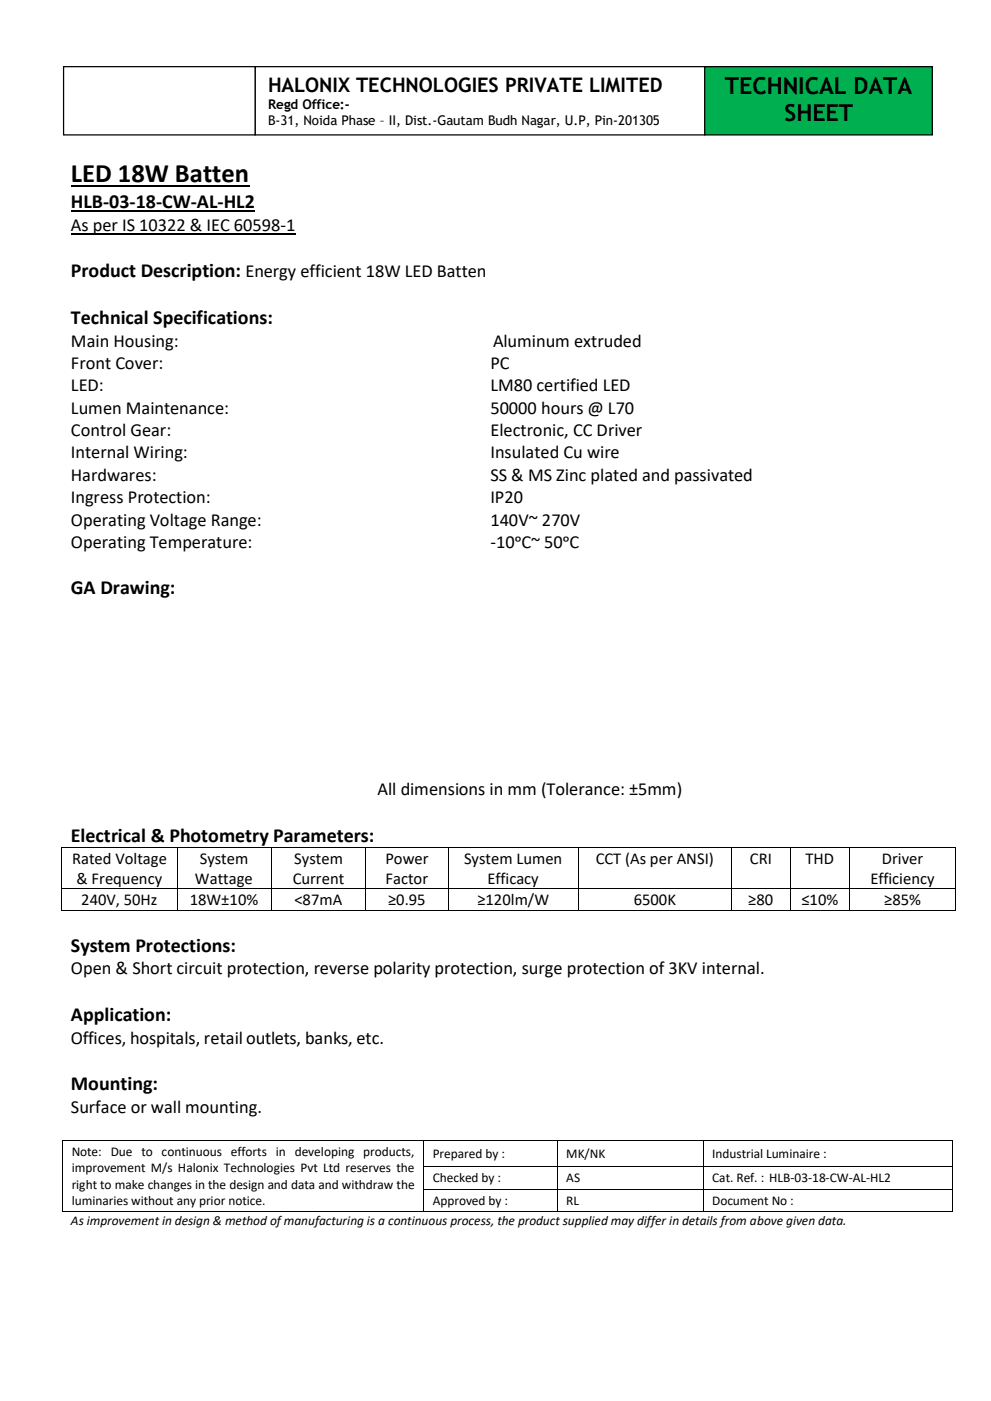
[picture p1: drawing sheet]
<svg xmlns="http://www.w3.org/2000/svg" width="210mm" height="297mm" viewBox="0 0 210 297" stroke-linecap="round" stroke-linejoin="round" font-family="sans-serif">
<defs><g id="words">
<text font-size="5.6" x="15" y="38.6">LED 18W Batten</text>
<g font-size="5">
<text x="153.7" y="19.9">TECHNICAL DATA</text>
<text x="166.3" y="25.7">SHEET</text>
</g>
<g font-size="4.2">
<text x="56.8" y="19.6">HALONIX TECHNOLOGIES PRIVATE LIMITED</text>
<text x="15" y="44.1">HLB-03-18-CW-AL-HL2</text>
<text x="15" y="58.8">Product Description: Energy efficient 18W LED Batten</text>
<text x="15" y="68.7">Technical Specifications:</text>
<text x="15" y="126">GA Drawing:</text>
<text x="15" y="178.4">Electrical &amp; Photometry Parameters:</text>
<text x="15" y="201.7">System Protections:</text>
<text x="15" y="216.4">Application:</text>
<text x="15" y="231">Mounting:</text>
</g>
<g font-size="3.9">
<text x="15" y="48.9">As per IS 10322 &amp; IEC 60598-1</text>
<text x="15" y="73.5">Main Housing:</text>
<text x="104.5" y="73.5">Aluminum extruded</text>
<text x="15" y="78.2">Front Cover:</text>
<text x="15" y="82.9">LED:</text>
<text x="103.9" y="78.2">PC</text>
<text x="103.9" y="82.9">LM80 certified LED</text>
<text x="15" y="87.7">Lumen Maintenance:</text>
<text x="103.9" y="87.7">50000 hours @ L70</text>
<text x="15" y="92.4">Control Gear:</text>
<text x="103.9" y="92.4">Electronic, CC Driver</text>
<text x="15" y="97.2">Internal Wiring:</text>
<text x="15" y="101.9">Hardwares:</text>
<text x="103.9" y="97.2">Insulated Cu wire</text>
<text x="103.9" y="101.9">SS &amp; MS Zinc plated and passivated</text>
<text x="15" y="106.7">Ingress Protection:</text>
<text x="103.9" y="106.7">IP20</text>
<text x="15" y="111.4">Operating Voltage Range:</text>
<text x="103.9" y="111.4">140V~ 270V</text>
<text x="15" y="116.1">Operating Temperature:</text>
<text x="103.9" y="116.1">-10ᵒC~ 50ᵒC</text>
<text x="80" y="168.5">All dimensions in mm (Tolerance: ±5mm)</text>
<text x="15" y="206.5">Open &amp; Short circuit protection, reverse polarity protection, surge protection of 3KV internal.</text>
<text x="15" y="221.2">Offices, hospitals, retail outlets, banks, etc.</text>
<text x="15" y="235.8">Surface or wall mounting.</text>
</g>
<g font-size="3.5">
<text x="15.3" y="183">Rated Voltage</text>
<text x="42.3" y="183">System</text>
<text x="62.4" y="183">System</text>
<text x="81.7" y="183">Power</text>
<text x="98.4" y="183">System Lumen</text>
<text x="126.3" y="183">CCT (As per ANSI)</text>
<text x="159" y="183">CRI</text>
<text x="170.8" y="183">THD</text>
<text x="186.9" y="183">Driver</text>
<text x="16.2" y="187.3">&amp; Frequency</text>
<text x="17.2" y="191.8">240V, 50Hz</text>
<text x="40.2" y="191.8">18W±10%</text>
<text x="41.3" y="187.3">Wattage</text>
<text x="62" y="187.3">Current</text>
<text x="62.4" y="191.8">&lt;87mA</text>
<text x="81.7" y="187.3">Factor</text>
<text x="82.3" y="191.8">≥0.95</text>
<text x="101.2" y="191.8">≥120lm/W</text>
<text x="103.3" y="187.3">Efficacy</text>
<text x="134.3" y="191.8">6500K</text>
<text x="158.6" y="191.8">≥80</text>
<text x="169.9" y="191.8">≤10%</text>
<text x="184.5" y="187.3">Efficiency</text>
<text x="187.4" y="191.8">≥85%</text>
</g>
<g font-size="2.8">
<text x="56.8" y="23.2">Regd Office:-</text>
<text x="56.8" y="26.5">B-31, Noida Phase – II, Dist.-Gautam Budh Nagar, U.P, Pin-201305</text>
<text x="15.2" y="245.1">Note: Due to continuous efforts in developing products,</text>
<text x="91.7" y="245.4">Prepared by :</text>
<text x="120" y="245.4">MK/NK</text>
<text x="151" y="245.4">Industrial Luminaire :</text>
<text x="15.2" y="248.5">improvement M/s Halonix Technologies Pvt Ltd reserves the</text>
<text x="15.2" y="251.9">right to make changes in the design and data and withdraw the</text>
<text x="91.7" y="250.5">Checked by :</text>
<text x="120" y="250.5">AS</text>
<text x="151" y="250.5">Cat. Ref. : HLB-03-18-CW-AL-HL2</text>
<text x="15.2" y="255.4">luminaries without any prior notice.</text>
<text x="91.7" y="255.4">Approved by :</text>
<text x="120" y="255.4">RL</text>
<text x="151" y="255.4">Document No :</text>
<text x="15" y="259.6">As improvement in design &amp; method of manufacturing is a continuous process, the product supplied may differ in details from above given data.</text>
</g>
</g></defs>
<path d="M15 39.4h37.8" fill="none" stroke="#000" stroke-width=".38"/>
<path d="M15 44.7h39" fill="none" stroke="#000" stroke-width=".3"/>
<path d="M15 49.5h47.6" fill="none" stroke="#000" stroke-width=".25"/>
<g fill="#000">
<path d="M13 179.5h.2v.2h-.2z" fill-rule="evenodd"/>
<path d="M13 179.5h.2v.2h-.2z" fill-rule="evenodd"/>
<path d="M37.5 179.5h.1v.2h-.1z" fill-rule="evenodd"/>
<path d="M57.5 179.5h.1v.2h-.1z" fill-rule="evenodd"/>
<path d="M77.5 179.5h.2v.2h-.2z" fill-rule="evenodd"/>
<path d="M95 179.5h.1v.2h-.1z" fill-rule="evenodd"/>
<path d="M122.5 179.5h.2v.2h-.2z" fill-rule="evenodd"/>
<path d="M155 179.5h.2v.2h-.2z" fill-rule="evenodd"/>
<path d="M167.5 179.5h.2v.2h-.2z" fill-rule="evenodd"/>
<path d="M180 179.5h.2v.2h-.2z" fill-rule="evenodd"/>
<path d="M202.5 179.5h.2v.2h-.2z" fill-rule="evenodd"/>
<path d="M202.5 179.5h.2v.2h-.2z" fill-rule="evenodd"/>
<path d="M13 188.3h.2v.2h-.2z" fill-rule="evenodd"/>
<path d="M13 192.8h.2v.2h-.2z" fill-rule="evenodd"/>
<path d="M13 192.8h.2v.2h-.2z" fill-rule="evenodd"/>
<path d="M37.5 188.3h.1v.2h-.1z" fill-rule="evenodd"/>
<path d="M37.5 192.8h.1v.2h-.1z" fill-rule="evenodd"/>
<path d="M57.5 188.3h.1v.2h-.1z" fill-rule="evenodd"/>
<path d="M57.5 192.8h.1v.2h-.1z" fill-rule="evenodd"/>
<path d="M77.5 188.3h.2v.2h-.2z" fill-rule="evenodd"/>
<path d="M77.5 192.8h.2v.2h-.2z" fill-rule="evenodd"/>
<path d="M95 188.3h.1v.2h-.1z" fill-rule="evenodd"/>
<path d="M95 192.8h.1v.2h-.1z" fill-rule="evenodd"/>
<path d="M122.5 188.3h.2v.2h-.2z" fill-rule="evenodd"/>
<path d="M122.5 192.8h.2v.2h-.2z" fill-rule="evenodd"/>
<path d="M155 188.3h.2v.2h-.2z" fill-rule="evenodd"/>
<path d="M155 192.8h.2v.2h-.2z" fill-rule="evenodd"/>
<path d="M167.5 188.3h.2v.2h-.2z" fill-rule="evenodd"/>
<path d="M167.5 192.8h.2v.2h-.2z" fill-rule="evenodd"/>
<path d="M180 188.3h.2v.2h-.2z" fill-rule="evenodd"/>
<path d="M180 192.8h.2v.2h-.2z" fill-rule="evenodd"/>
<path d="M202.5 188.3h.2v.2h-.2z" fill-rule="evenodd"/>
<path d="M202.5 192.8h.2v.2h-.2z" fill-rule="evenodd"/>
<path d="M202.5 192.8h.2v.2h-.2z" fill-rule="evenodd"/>
<path d="M13.2 241.6h.2v.2h-.2z" fill-rule="evenodd"/>
<path d="M13.2 241.6h.2v.2h-.2z" fill-rule="evenodd"/>
<path d="M13.2 247.1h.2v.1h-.2z" fill-rule="evenodd"/>
<path d="M13.2 252h.2v.1h-.2z" fill-rule="evenodd"/>
<path d="M13.2 256.7h.2v.2h-.2z" fill-rule="evenodd"/>
<path d="M13.2 256.7h.2v.2h-.2z" fill-rule="evenodd"/>
<path d="M89.7 241.6h.2v.2h-.2z" fill-rule="evenodd"/>
<path d="M89.7 247.1h.2v.1h-.2z" fill-rule="evenodd"/>
<path d="M89.7 252h.2v.1h-.2z" fill-rule="evenodd"/>
<path d="M89.7 256.7h.2v.2h-.2z" fill-rule="evenodd"/>
<path d="M118.1 241.6h.2v.2h-.2z" fill-rule="evenodd"/>
<path d="M118.1 247.1h.2v.1h-.2z" fill-rule="evenodd"/>
<path d="M118.1 252h.2v.1h-.2z" fill-rule="evenodd"/>
<path d="M118.1 256.7h.2v.2h-.2z" fill-rule="evenodd"/>
<path d="M149 241.6h.1v.2h-.1z" fill-rule="evenodd"/>
<path d="M149 247.1h.1v.1h-.1z" fill-rule="evenodd"/>
<path d="M149 252h.1v.1h-.1z" fill-rule="evenodd"/>
<path d="M149 256.7h.1v.2h-.1z" fill-rule="evenodd"/>
<path d="M201.8 241.6h.1v.2h-.1z" fill-rule="evenodd"/>
<path d="M201.8 241.6h.1v.2h-.1z" fill-rule="evenodd"/>
<path d="M201.8 247.1h.1v.1h-.1z" fill-rule="evenodd"/>
<path d="M201.8 252h.1v.1h-.1z" fill-rule="evenodd"/>
<path d="M201.8 256.7h.1v.2h-.1z" fill-rule="evenodd"/>
<path d="M201.8 256.7h.1v.2h-.1z" fill-rule="evenodd"/>
</g>
<g fill="none" stroke="#000" stroke-width=".21">
<path d="M13.1 179.7v8.6M13.2 179.6h24.3M37.6 179.7v8.6M37.6 179.6h19.9M57.5 179.7v8.6M57.6 179.6h19.9M77.6 179.7v8.6M77.7 179.6h17.3M95.1 179.7v8.6M95.1 179.6h27.4M122.6 179.7v8.6M122.7 179.6h32.3"/>
<path d="M155.1 179.7v8.6M155.2 179.6h12.3M167.6 179.7v8.6M167.7 179.6h12.3M180.1 179.7v8.6M180.2 179.6h22.3M202.6 179.7v8.6M13.1 188.5v4.3M13.2 188.4h24.3M13.2 192.9h24.3M37.6 188.5v4.3M37.6 188.4h19.9"/>
<path d="M37.6 192.9h19.9M57.5 188.5v4.3M57.6 188.4h19.9M57.6 192.9h19.9M77.6 188.5v4.3M77.7 188.4h17.3M77.7 192.9h17.3M95.1 188.5v4.3M95.1 188.4h27.4M95.1 192.9h27.4M122.6 188.5v4.3M122.7 188.4h32.3"/>
<path d="M122.7 192.9h32.3M155.1 188.5v4.3M155.2 188.4h12.3M155.2 192.9h12.3M167.6 188.5v4.3M167.7 188.4h12.3M167.7 192.9h12.3M180.1 188.5v4.3M180.2 188.4h22.3M180.2 192.9h22.3M202.6 188.5v4.3M13.3 241.8v5.3"/>
<path d="M13.3 247.2v4.8M13.3 252.1v4.6M13.4 241.7h76.3M13.4 256.8h76.3M89.8 241.8v5.3M89.8 247.2v4.8M89.8 252.1v4.6M89.9 241.7h28.2M89.9 247.1h28.2M89.9 252h28.2M89.9 256.8h28.2M118.2 241.8v5.3"/>
<path d="M118.2 247.2v4.8M118.2 252.1v4.6M118.3 241.7h30.7M118.3 247.1h30.7M118.3 252h30.7M118.3 256.8h30.7M149 241.8v5.3M149 247.2v4.8M149 252.1v4.6M149.1 241.7h52.7M149.1 247.1h52.7M149.1 252h52.7"/>
<path d="M149.1 256.8h52.7M201.8 241.8v5.3M201.8 247.2v4.8M201.8 252.1v4.6"/>
</g>
<path d="M149.4 14.1h48.2v14.5h-48.2z" fill-rule="evenodd" fill="#00b050"/>
<path d="M149.4 14.1h48.2v14.5h-48.2z" fill="none" stroke="#000" stroke-width=".26"/>
<path d="M13.5 14.1h40.6v14.5h-40.6z" fill-rule="evenodd" fill="#fff"/>
<path d="M13.5 14.1h40.6v14.5h-40.6z" fill="none" stroke="#000" stroke-width=".26"/>
<path d="M54.1 14.1h95.3v14.5h-95.3z" fill-rule="evenodd" fill="#fff"/>
<path d="M54.1 14.1h95.3v14.5h-95.3z" fill="none" stroke="#000" stroke-width=".26"/>
<use href="#words"/>
</svg>
